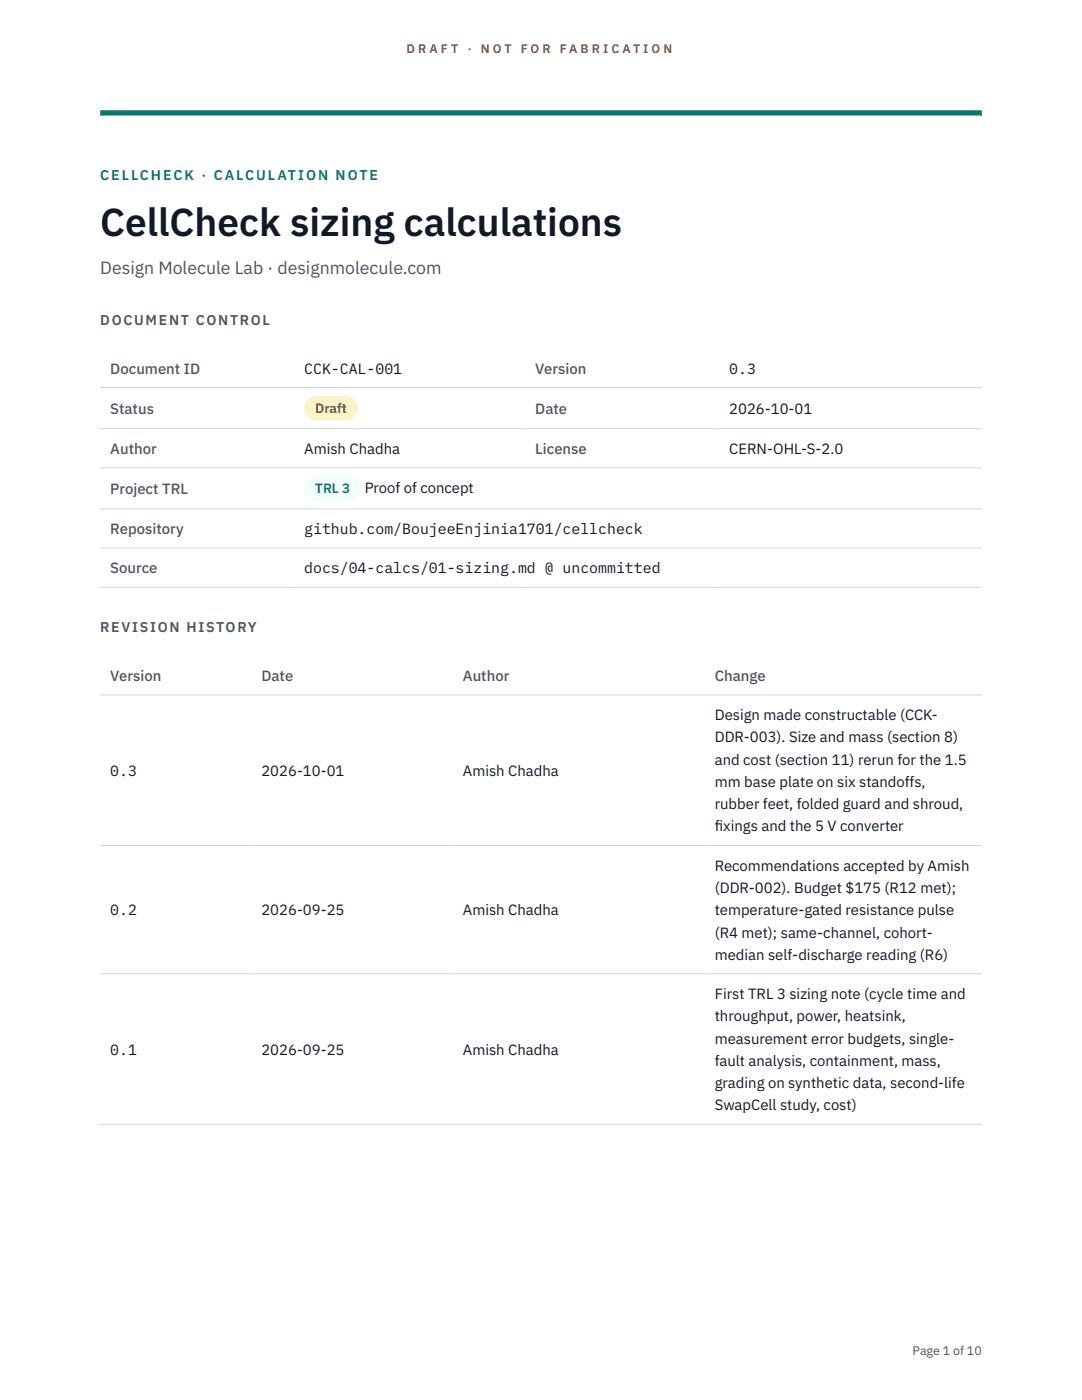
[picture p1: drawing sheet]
<svg xmlns="http://www.w3.org/2000/svg" width="216mm" height="279mm" viewBox="0 0 216 279" stroke-linecap="round" stroke-linejoin="round" font-family="sans-serif">
<defs><g id="words">
<text font-size="7.8" fill="#111827" x="20" y="47.1">CellCheck sizing calculations</text>
<text font-size="3.5" fill="#4b5563" x="20" y="54.6">Design Molecule Lab · designmolecule.com</text>
<g font-size="3" fill="#4b5563">
<text x="22" y="74.5">Document ID</text>
<text x="106.8" y="74.5">Version</text>
<text x="22" y="82.6">Status</text>
<text x="106.8" y="82.6">Date</text>
<text x="22" y="90.6">Author</text>
<text x="106.8" y="90.6">License</text>
<text x="22" y="98.6">Project TRL</text>
<text x="22" y="106.6">Repository</text>
<text x="22" y="114.4">Source</text>
<text x="22" y="135.9">Version</text>
<text x="52.2" y="135.9">Date</text>
<text x="92.4" y="135.9">Author</text>
<text x="142.6" y="135.9">Change</text>
</g>
<g font-size="3" fill="#111827">
<text x="60.7" y="74.5">CCK-CAL-001</text>
<text x="145.5" y="74.5">0.3</text>
<text x="145.5" y="82.6">2026-10-01</text>
<text x="60.7" y="90.6">Amish Chadha</text>
<text x="145.5" y="90.6">CERN-OHL-S-2.0</text>
<text x="72.8" y="98.5">Proof of concept</text>
<text x="60.7" y="106.6">github.com/BoujeeEnjinia1701/cellcheck</text>
<text x="60.7" y="114.4">docs/04-calcs/01-sizing.md @ uncommitted</text>
<text x="142.6" y="143.7">Design made constructable (CCK-</text>
<text x="142.6" y="148.2">DDR-003). Size and mass (section 8)</text>
<text x="22" y="154.8">0.3</text>
<text x="52.2" y="154.8">2026-10-01</text>
<text x="92.4" y="154.8">Amish Chadha</text>
<text x="142.6" y="152.6">and cost (section 11) rerun for the 1.5</text>
<text x="142.6" y="157.1">mm base plate on six standoffs,</text>
<text x="142.6" y="161.5">rubber feet, folded guard and shroud,</text>
<text x="142.6" y="165.9">f</text>
<text x="142.6" y="165.9">ixings and the 5 V converter</text>
<text x="142.6" y="173.8">Recommendations accepted by Amish</text>
<text x="142.6" y="178.2">(DDR-002). Budget $175 (R12 met);</text>
<text x="22" y="182.7">0.2</text>
<text x="52.2" y="182.7">2026-09-25</text>
<text x="92.4" y="182.7">Amish Chadha</text>
<text x="142.6" y="182.7">temperature-gated resistance pulse</text>
<text x="142.6" y="187.1">(R4 met); same-channel, cohort-</text>
<text x="142.6" y="191.5">median self-discharge reading (R6)</text>
<text x="142.6" y="199.4">First TRL 3 sizing note (cycle time and</text>
<text x="142.6" y="203.8">throughput, power, heatsink,</text>
<text x="142.6" y="208.3">measurement error budgets, single-</text>
<text x="22" y="210.5">0.1</text>
<text x="52.2" y="210.5">2026-09-25</text>
<text x="92.4" y="210.5">Amish Chadha</text>
<text x="142.6" y="212.7">fault analysis, containment, mass,</text>
<text x="142.6" y="217.1">grading on synthetic data, second-life</text>
<text x="142.6" y="221.6">SwapCell study, cost)</text>
</g>
<text font-size="2.8" fill="#0f766e" x="20" y="36">CELLCHECK · CALCULATION NOTE</text>
<g font-size="2.8" fill="#4b5563">
<text x="20" y="64.8">DOCUMENT CONTROL</text>
<text x="20" y="126.2">REVISION HISTORY</text>
</g>
<text font-size="2.7" fill="#92400e" x="62.9" y="82.5">Draft</text>
<text font-size="2.7" fill="#0f766e" x="62.9" y="98.5">TRL 3</text>
<g font-size="2.5" fill="#b45309">
<text x="81.1" y="10.5">D R A F T</text>
<text x="93.3" y="10.5">·</text>
<text x="95.9" y="10.5">N O T</text>
<text x="103.9" y="10.5">F O R</text>
<text x="111.7" y="10.5">F A B R I C A T I O N</text>
</g>
<text font-size="2.5" fill="#4b5563" x="182.1" y="270.3">Page 1 of 10</text>
</g></defs>
<path d="M20 23.1h175.9zM20 22h175.9v1.1h-175.9z" fill-rule="evenodd" fill="#0f766e"/>
<path d="M20 77.3h175.9M20 85.5h175.9M20 93.4h175.9M20 101.6h175.9M20 109.4h175.9M20 117.2h175.9M20 138.7h175.9M20 168.7h175.9M20 194.3h175.9M20 224.4h175.9" fill="none" stroke="#d1d5db" stroke-width=".2"/>
<path d="M60.7 79h10.7v4.9h-10.7z" fill="#fef3c7"/>
<path d="M60.7 95.1h11.4v4.8h-11.4z" fill="#f0fdfa"/>
<use href="#words"/>
</svg>
